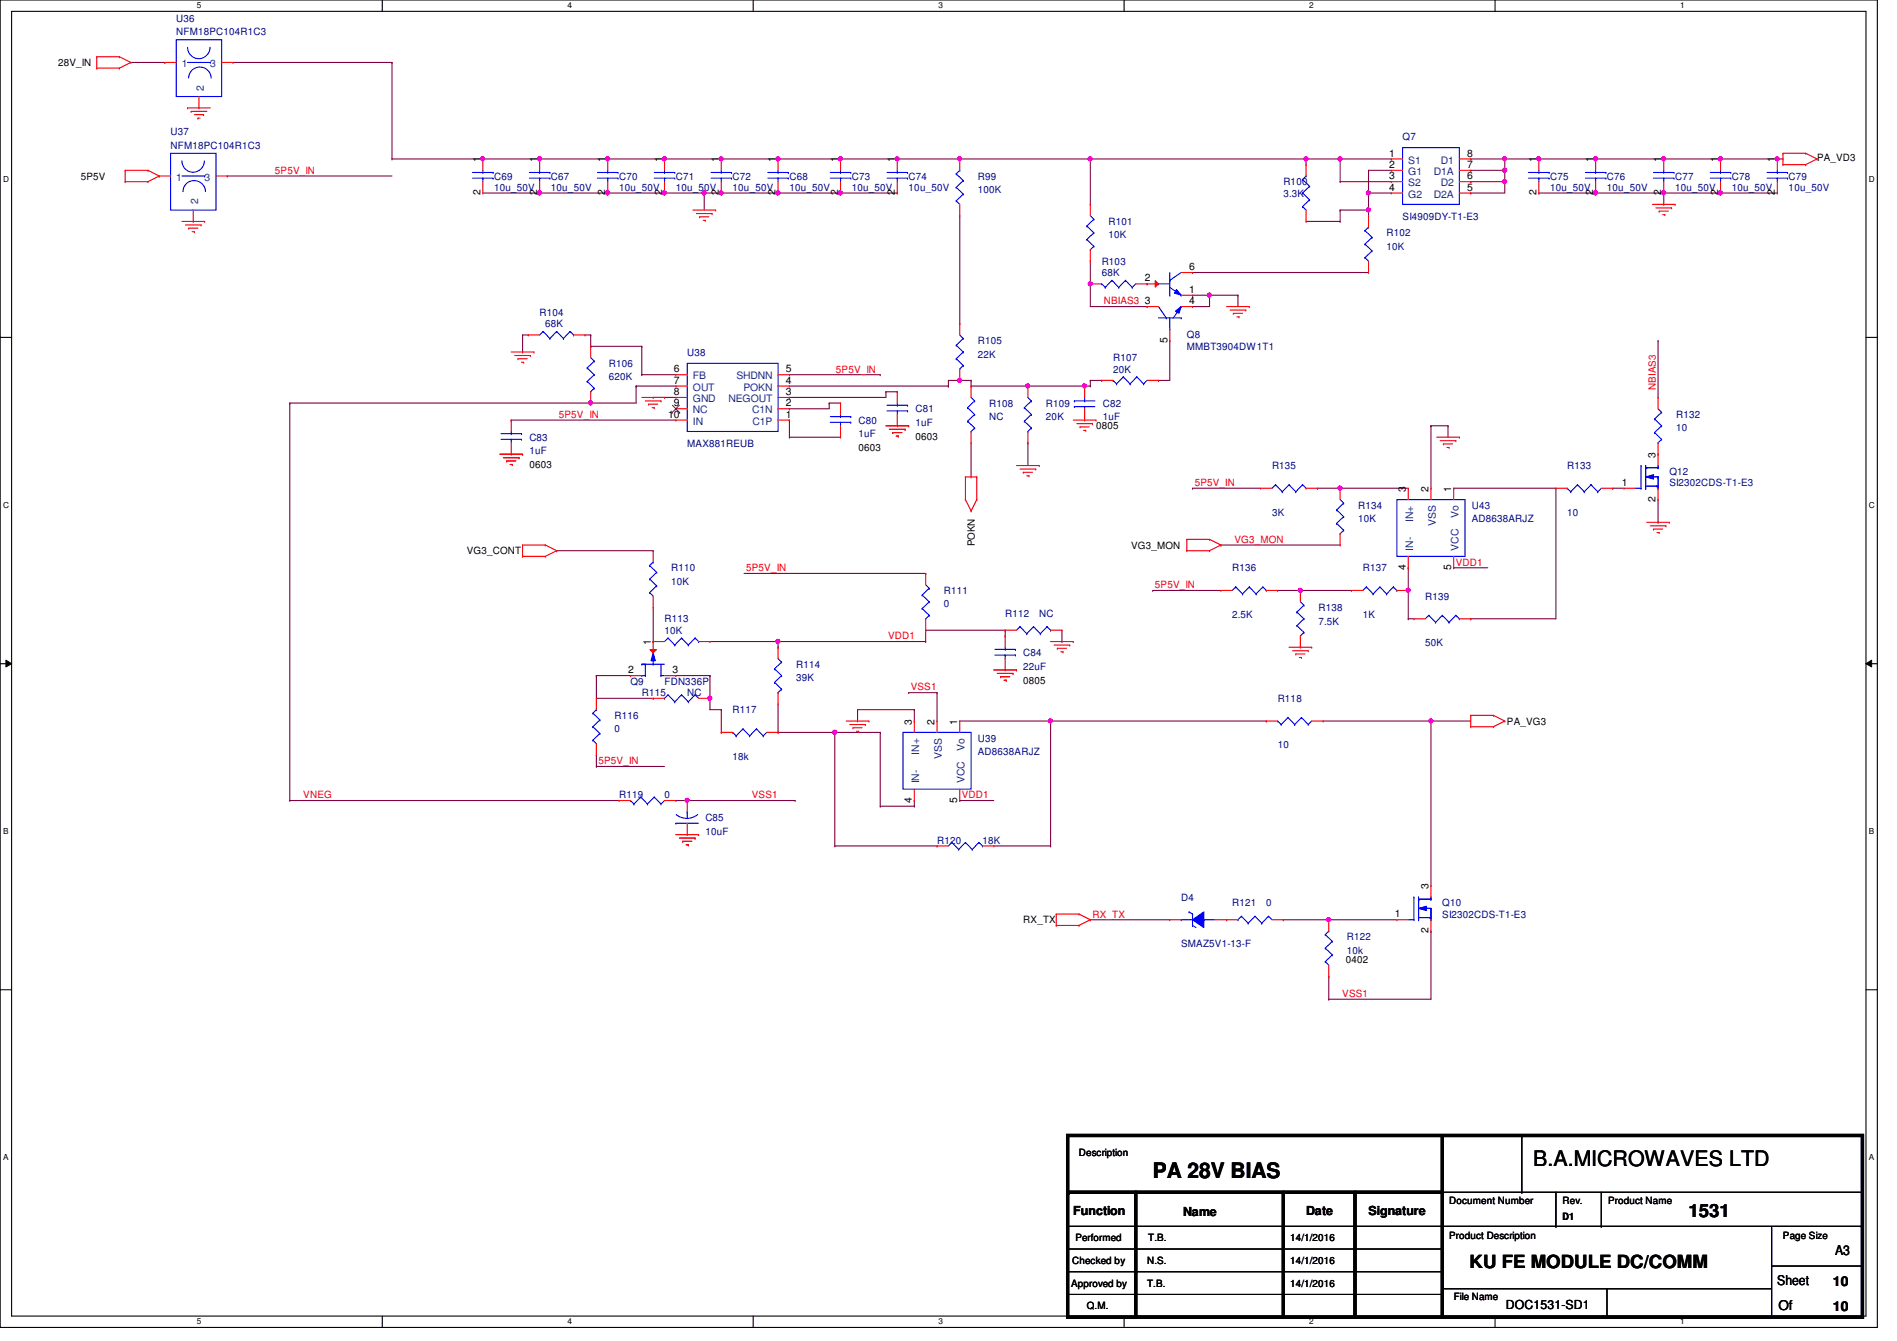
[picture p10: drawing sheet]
<svg xmlns="http://www.w3.org/2000/svg" width="297mm" height="210mm" viewBox="0 0 297 210" stroke-linecap="round" stroke-linejoin="round" font-family="sans-serif">
<defs><g id="words">
<g font-size="3.3">
<text x="180.5" y="184.5">PA 28V BIAS</text>
<text x="240.1" y="182.6">B.A.MICROWAVES LTD</text>
</g>
<g font-size="2.8">
<text x="264.4" y="190.5">1531</text>
<text x="230.1" y="198.5">KU FE MODULE DC/COMM</text>
</g>
<g font-size="2.1">
<text x="287.4" y="196.5">A3</text>
<text x="278.3" y="201.3">Sheet</text>
<text x="287" y="201.3">10</text>
<text x="278.5" y="205.2">Of</text>
<text x="287" y="205.2">10</text>
</g>
<g font-size="1.9">
<text x="168.1" y="190.3">Function</text>
<text x="185.3" y="190.5">Name</text>
<text x="204.5" y="190.3">Date</text>
<text x="214.3" y="190.3">Signature</text>
<text x="235.8" y="205">DOC1531-SD1</text>
</g>
<g font-size="1.6" fill="#000080">
<text x="27.6" y="3.4">U36</text>
<text x="27.6" y="5.5">NFM18PC104R1C3</text>
<text x="26.7" y="21.2">U37</text>
<text x="26.7" y="23.3">NFM18PC104R1C3</text>
<text x="219.6" y="21.9">Q7</text>
<text x="77.4" y="28.1">C69</text>
<text x="77.4" y="29.9">10u_50V</text>
<text x="86.3" y="28.1">C67</text>
<text x="86.3" y="29.9">10u_50V</text>
<text x="96.9" y="28.1">C70</text>
<text x="96.9" y="29.9">10u_50V</text>
<text x="105.8" y="28.1">C71</text>
<text x="105.8" y="29.9">10u_50V</text>
<text x="114.7" y="28.1">C72</text>
<text x="114.7" y="29.9">10u_50V</text>
<text x="123.6" y="28.1">C68</text>
<text x="123.6" y="29.9">10u_50V</text>
<text x="133.4" y="28.1">C73</text>
<text x="133.4" y="29.9">10u_50V</text>
<text x="142.3" y="28.1">C74</text>
<text x="142.3" y="29.9">10u_50V</text>
<text x="153.1" y="28.1">R99</text>
<text x="201" y="29">R100</text>
<text x="242.7" y="28.1">C75</text>
<text x="242.7" y="29.9">10u_50V</text>
<text x="251.6" y="28.1">C76</text>
<text x="251.6" y="29.9">10u_50V</text>
<text x="262.3" y="28.1">C77</text>
<text x="262.3" y="29.9">10u_50V</text>
<text x="271.2" y="28.1">C78</text>
<text x="271.2" y="29.9">10u_50V</text>
<text x="280.1" y="28.1">C79</text>
<text x="280.1" y="29.9">10u_50V</text>
<text x="153.1" y="30.2">100K</text>
<text x="173.6" y="35.2">R101</text>
<text x="201" y="30.8">3.3K</text>
<text x="219.6" y="34.5">SI4909DY-T1-E3</text>
<text x="172.5" y="41.4">R103</text>
<text x="173.6" y="37.3">10K</text>
<text x="217.1" y="37">R102</text>
<text x="217.1" y="39.1">10K</text>
<text x="172.5" y="43.2">68K</text>
<text x="84.5" y="49.4">R104</text>
<text x="85.4" y="51.2">68K</text>
<text x="153.1" y="53.9">R105</text>
<text x="185.8" y="53">Q8</text>
<text x="95.3" y="57.4">R106</text>
<text x="95.3" y="59.6">620K</text>
<text x="107.6" y="55.7">U38</text>
<text x="153.1" y="56">22K</text>
<text x="174.3" y="56.6">R107</text>
<text x="174.3" y="58.3">20K</text>
<text x="185.8" y="54.8">MMBT3904DW1T1</text>
<text x="143.3" y="64.6">C81</text>
<text x="154.9" y="63.7">R108</text>
<text x="154.9" y="65.8">NC</text>
<text x="163.8" y="63.7">R109</text>
<text x="163.8" y="65.8">20K</text>
<text x="172.7" y="63.7">C82</text>
<text x="172.7" y="65.8">1uF</text>
<text x="262.5" y="65.4">R132</text>
<text x="82.9" y="69">C83</text>
<text x="82.9" y="71.1">1uF</text>
<text x="107.6" y="70.1">MAX881REUB</text>
<text x="134.4" y="66.3">C80</text>
<text x="134.4" y="68.5">1uF</text>
<text x="143.3" y="66.7">1uF</text>
<text x="262.5" y="67.6">10</text>
<text x="199.2" y="73.4">R135</text>
<text x="245.4" y="73.4">R133</text>
<text x="261.4" y="74.3">Q12</text>
<text x="261.4" y="76.1">SI2302CDS-T1-E3</text>
<text x="199.2" y="80.7">3K</text>
<text x="212.7" y="79.7">R134</text>
<text x="212.7" y="81.8">10K</text>
<text x="230.5" y="79.7">U43</text>
<text x="230.5" y="81.8">AD8638ARJZ</text>
<text x="245.4" y="80.7">10</text>
<text x="105.1" y="89.5">R110</text>
<text x="193" y="89.5">R136</text>
<text x="213.4" y="89.5">R137</text>
<text x="105.1" y="91.6">10K</text>
<text x="147.8" y="93">R111</text>
<text x="147.8" y="95.1">0</text>
<text x="206.5" y="95.7">R138</text>
<text x="223.2" y="93.9">R139</text>
<text x="104.1" y="97.5">R113</text>
<text x="104.1" y="99.2">10K</text>
<text x="157.4" y="96.6">R112</text>
<text x="162.7" y="96.6">NC</text>
<text x="193" y="96.7">2.5K</text>
<text x="206.5" y="97.8">7.5K</text>
<text x="213.4" y="96.7">1K</text>
<text x="223.2" y="101.2">50K</text>
<text x="98.7" y="107.2">Q9</text>
<text x="104.1" y="107.2">FDN336P</text>
<text x="124.7" y="104.6">R114</text>
<text x="124.7" y="106.7">39K</text>
<text x="160.2" y="102.8">C84</text>
<text x="160.2" y="104.9">22uF</text>
<text x="96.2" y="112.6">R116</text>
<text x="100.5" y="109">R115</text>
<text x="107.6" y="109">NC</text>
<text x="114.7" y="111.7">R117</text>
<text x="200.1" y="109.9">R118</text>
<text x="96.2" y="114.7">0</text>
<text x="114.7" y="119">18k</text>
<text x="153.1" y="116.1">U39</text>
<text x="153.1" y="118.2">AD8638ARJZ</text>
<text x="200.1" y="117.2">10</text>
<text x="96.9" y="125">R119</text>
<text x="104.1" y="125">0</text>
<text x="110.4" y="128.6">C85</text>
<text x="110.4" y="130.7">10uF</text>
<text x="146.7" y="132.1">R120</text>
<text x="153.8" y="132.1">18K</text>
<text x="185" y="141">D4</text>
<text x="193" y="141.9">R121</text>
<text x="198.3" y="141.9">0</text>
<text x="225.8" y="141.9">Q10</text>
<text x="225.8" y="143.7">SI2302CDS-T1-E3</text>
<text x="185" y="148.3">SMAZ5V1-13-F</text>
<text x="210.9" y="147.2">R122</text>
<text x="210.9" y="149.4">10k</text>
</g>
<g font-size="1.6">
<text x="9.1" y="10.3">28V_IN</text>
<text x="12.7" y="28.1">5P5V</text>
<text x="75.2" y="25.4" transform="rotate(-90 75.2 25.4)">1</text>
<text x="84.1" y="25.4" transform="rotate(-90 84.1 25.4)">1</text>
<text x="94.8" y="25.4" transform="rotate(-90 94.8 25.4)">1</text>
<text x="103.7" y="25.4" transform="rotate(-90 103.7 25.4)">1</text>
<text x="112.6" y="25.4" transform="rotate(-90 112.6 25.4)">1</text>
<text x="121.5" y="25.4" transform="rotate(-90 121.5 25.4)">1</text>
<text x="131.2" y="25.4" transform="rotate(-90 131.2 25.4)">1</text>
<text x="140.1" y="25.4" transform="rotate(-90 140.1 25.4)">1</text>
<text x="217.5" y="24.5">1</text>
<text x="217.5" y="26.3">2</text>
<text x="217.5" y="28.1">3</text>
<text x="217.5" y="29.8">4</text>
<text x="229.7" y="29.8">5</text>
<text x="229.7" y="28.1">6</text>
<text x="229.7" y="26.3">7</text>
<text x="229.7" y="24.5">8</text>
<text x="240.6" y="25.4" transform="rotate(-90 240.6 25.4)">1</text>
<text x="249.5" y="25.4" transform="rotate(-90 249.5 25.4)">1</text>
<text x="260.1" y="25.4" transform="rotate(-90 260.1 25.4)">1</text>
<text x="269" y="25.4" transform="rotate(-90 269 25.4)">1</text>
<text x="277.9" y="25.4" transform="rotate(-90 277.9 25.4)">1</text>
<text x="284.5" y="25.3">PA_VD3</text>
<text x="75.2" y="30.6" transform="rotate(-90 75.2 30.6)">2</text>
<text x="84.1" y="30.6" transform="rotate(-90 84.1 30.6)">2</text>
<text x="94.8" y="30.6" transform="rotate(-90 94.8 30.6)">2</text>
<text x="103.7" y="30.6" transform="rotate(-90 103.7 30.6)">2</text>
<text x="112.6" y="30.6" transform="rotate(-90 112.6 30.6)">2</text>
<text x="121.5" y="30.6" transform="rotate(-90 121.5 30.6)">2</text>
<text x="131.2" y="30.6" transform="rotate(-90 131.2 30.6)">2</text>
<text x="140.1" y="30.6" transform="rotate(-90 140.1 30.6)">2</text>
<text x="240.6" y="30.6" transform="rotate(-90 240.6 30.6)">2</text>
<text x="249.5" y="30.6" transform="rotate(-90 249.5 30.6)">2</text>
<text x="260.1" y="30.6" transform="rotate(-90 260.1 30.6)">2</text>
<text x="269" y="30.6" transform="rotate(-90 269 30.6)">2</text>
<text x="277.9" y="30.6" transform="rotate(-90 277.9 30.6)">2</text>
<text x="179.3" y="47.6">3</text>
<text x="179.3" y="44.1">2</text>
<text x="186.2" y="45.8">1</text>
<text x="186.2" y="47.6">4</text>
<text x="186.2" y="42.3">6</text>
<text x="182.8" y="53.7" transform="rotate(-90 182.8 53.7)">5</text>
<text x="105.5" y="58.3">6</text>
<text x="123.1" y="58.3">5</text>
<text x="104.6" y="65.4">10</text>
<text x="105.5" y="60.1">7</text>
<text x="105.5" y="61.8">8</text>
<text x="105.5" y="63.6">9</text>
<text x="123.1" y="65.4">1</text>
<text x="123.1" y="63.6">2</text>
<text x="123.1" y="61.8">3</text>
<text x="123.1" y="60.1">4</text>
<text x="134.4" y="70.6">0603</text>
<text x="143.3" y="68.8">0603</text>
<text x="171.6" y="67.2">0805</text>
<text x="259.2" y="71.7" transform="rotate(-90 259.2 71.7)">3</text>
<text x="82.9" y="73.3">0603</text>
<text x="220.1" y="77" transform="rotate(-90 220.1 77)">3</text>
<text x="223.7" y="77" transform="rotate(-90 223.7 77)">2</text>
<text x="227.2" y="77" transform="rotate(-90 227.2 77)">1</text>
<text x="254" y="76.1">1</text>
<text x="259.2" y="78.6" transform="rotate(-90 259.2 78.6)">2</text>
<text x="73.1" y="86.8">VG3_CONT</text>
<text x="152.7" y="85.5" transform="rotate(-90 152.7 85.5)">POKN</text>
<text x="177.1" y="85.9">VG3_MON</text>
<text x="220.1" y="89.2" transform="rotate(-90 220.1 89.2)">4</text>
<text x="227.2" y="89.2" transform="rotate(-90 227.2 89.2)">5</text>
<text x="101.9" y="101" transform="rotate(-90 101.9 101)">1</text>
<text x="98.4" y="105.4">2</text>
<text x="105.3" y="105.4">3</text>
<text x="160.2" y="107.1">0805</text>
<text x="142.8" y="113.5" transform="rotate(-90 142.8 113.5)">3</text>
<text x="146.3" y="113.5" transform="rotate(-90 146.3 113.5)">2</text>
<text x="149.9" y="113.5" transform="rotate(-90 149.9 113.5)">1</text>
<text x="236" y="113.5">PA_VG3</text>
<text x="142.8" y="125.7" transform="rotate(-90 142.8 125.7)">4</text>
<text x="149.9" y="125.7" transform="rotate(-90 149.9 125.7)">5</text>
<text x="218.4" y="143.6">1</text>
<text x="223.7" y="139.2" transform="rotate(-90 223.7 139.2)">3</text>
<text x="160.2" y="144.6">RX_TX</text>
<text x="223.7" y="146.1" transform="rotate(-90 223.7 146.1)">2</text>
<text x="210.7" y="150.8">0402</text>
<text x="168.9" y="181">Description</text>
<text x="226.9" y="188.5">Document Number</text>
<text x="244.7" y="191">D1</text>
<text x="244.7" y="188.5">Rev.</text>
<text x="251.8" y="188.5">Product Name</text>
<text x="167.9" y="197.9">Checked by</text>
<text x="168.4" y="194.4">Performed</text>
<text x="179.6" y="197.9">N.S.</text>
<text x="179.8" y="194.4">T.B.</text>
<text x="202" y="197.9">14/1/2016</text>
<text x="202" y="194.4">14/1/2016</text>
<text x="226.9" y="194">Product Description</text>
<text x="279.2" y="194">Page Size</text>
<text x="167.7" y="201.5">Approved by</text>
<text x="179.6" y="201.5">T.B.</text>
<text x="202" y="201.5">14/1/2016</text>
<text x="227.6" y="203.6">File Name</text>
<text x="170.2" y="205">Q.M.</text>
</g>
<g font-size="1.6" fill="#004080">
<text x="28.5" y="10.5">1</text>
<text x="32.9" y="10.5">3</text>
<text x="31.9" y="14.2" transform="rotate(-90 31.9 14.2)">2</text>
<text x="27.6" y="28.3">1</text>
<text x="32" y="28.3">3</text>
<text x="220.5" y="25.6">S1</text>
<text x="220.5" y="27.4">G1</text>
<text x="220.5" y="29.2">S2</text>
<text x="224.5" y="27.4">D1A</text>
<text x="225.6" y="29.2">D2</text>
<text x="225.6" y="25.6">D1</text>
<text x="31" y="32" transform="rotate(-90 31 32)">2</text>
<text x="220.5" y="30.9">G2</text>
<text x="224.5" y="30.9">D2A</text>
<text x="108.5" y="59.4">FB</text>
<text x="115.3" y="59.4">SHDNN</text>
<text x="108.5" y="61.2">OUT</text>
<text x="108.5" y="62.9">GND</text>
<text x="108.5" y="64.7">NC</text>
<text x="114.1" y="62.9">NEGOUT</text>
<text x="116.4" y="61.2">POKN</text>
<text x="117.8" y="64.7">C1N</text>
<text x="108.5" y="66.5">IN</text>
<text x="117.9" y="66.5">C1P</text>
<text x="221.3" y="81.7" transform="rotate(-90 221.3 81.7)">IN+</text>
<text x="224.8" y="82.4" transform="rotate(-90 224.8 82.4)">VSS</text>
<text x="228.4" y="81.1" transform="rotate(-90 228.4 81.1)">Vo</text>
<text x="221.3" y="86.2" transform="rotate(-90 221.3 86.2)">IN-</text>
<text x="228.4" y="86.2" transform="rotate(-90 228.4 86.2)">VCC</text>
<text x="143.9" y="118.2" transform="rotate(-90 143.9 118.2)">IN+</text>
<text x="147.5" y="118.9" transform="rotate(-90 147.5 118.9)">VSS</text>
<text x="151" y="117.6" transform="rotate(-90 151 117.6)">Vo</text>
<text x="143.9" y="122.7" transform="rotate(-90 143.9 122.7)">IN-</text>
<text x="151" y="122.7" transform="rotate(-90 151 122.7)">VCC</text>
</g>
<g font-size="1.6" fill="#f00">
<text x="43" y="27.2">5P5V_IN</text>
<text x="172.8" y="47.7">NBIAS3</text>
<text x="130.9" y="58.3">5P5V_IN</text>
<text x="87.5" y="65.4">5P5V_IN</text>
<text x="259.3" y="61" transform="rotate(-90 259.3 61)">NBIAS3</text>
<text x="187.1" y="76.1">5P5V_IN</text>
<text x="116.8" y="89.5">5P5V_IN</text>
<text x="193.3" y="85">VG3_MON</text>
<text x="228" y="88.6">VDD1</text>
<text x="180.8" y="92.1">5P5V_IN</text>
<text x="139.1" y="100.1">VDD1</text>
<text x="142.6" y="108.1">VSS1</text>
<text x="93.7" y="119.7">5P5V_IN</text>
<text x="47.5" y="125">VNEG</text>
<text x="117.7" y="125">VSS1</text>
<text x="150.6" y="125">VDD1</text>
<text x="171.1" y="143.7">RX_TX</text>
<text x="210.2" y="156.1">VSS1</text>
</g>
<g font-size="1.3">
<text x="30.8" y="1.3">5</text>
<text x="88.9" y="1.3">4</text>
<text x="146.9" y="1.3">3</text>
<text x="205" y="1.3">2</text>
<text x="263.1" y="1.3">1</text>
<text x=".5" y="28.4">D</text>
<text x="292.6" y="28.4">D</text>
<text x=".5" y="79.5">C</text>
<text x="292.6" y="79.5">C</text>
<text x=".5" y="130.6">B</text>
<text x="292.6" y="130.6">B</text>
<text x=".5" y="181.7">A</text>
<text x="292.6" y="181.7">A</text>
<text x="30.8" y="207.4">5</text>
<text x="88.9" y="207.4">4</text>
<text x="146.9" y="207.4">3</text>
<text x="205" y="207.4">2</text>
<text x="263.1" y="207.4">1</text>
</g>
</g></defs>
<path d="M0 0h294v207.9h-294zM1.8 1.8h290.4v204.3h-290.4z" fill="none" stroke="#000" stroke-width=".17"/>
<g fill="#fff">
<path d="M30.8 .2h.7v1.4h-.7z"/>
<path d="M30.8 206.2h.7v1.4h-.7z"/>
</g>
<path d="M59.9 0v1.8M59.9 206.1v1.8" fill="none" stroke="#000" stroke-width=".17"/>
<g fill="#fff">
<path d="M88.9 .2h.6v1.4h-.6z"/>
<path d="M88.9 206.2h.6v1.4h-.6z"/>
</g>
<path d="M117.9 0v1.8M117.9 206.1v1.8" fill="none" stroke="#000" stroke-width=".17"/>
<g fill="#fff">
<path d="M146.9 .2h.7v1.4h-.7z"/>
<path d="M146.9 206.2h.7v1.4h-.7z"/>
</g>
<path d="M176 0v1.8M176 206.1v1.8" fill="none" stroke="#000" stroke-width=".17"/>
<g fill="#fff">
<path d="M205 .2h.7v1.4h-.7z"/>
<path d="M205 206.2h.7v1.4h-.7z"/>
</g>
<path d="M234.1 0v1.8M234.1 206.1v1.8" fill="none" stroke="#000" stroke-width=".17"/>
<g fill="#fff">
<path d="M263.1 .2h.7v1.4h-.7z"/>
<path d="M263.1 206.2h.7v1.4h-.7z"/>
<path d="M.5 27.3h.9v1.4h-.9z"/>
<path d="M292.6 27.3h.9v1.4h-.9z"/>
<path d="M.5 78.4h.9v1.4h-.9z"/>
<path d="M292.6 78.4h.9v1.4h-.9z"/>
</g>
<path d="M0 52.8h1.8M292.2 52.8h1.8" fill="none" stroke="#000" stroke-width=".17"/>
<g fill="#fff">
<path d="M.5 129.5h.8v1.4h-.8z"/>
<path d="M292.6 129.5h.9v1.4h-.9z"/>
</g>
<path d="M0 103.9h1.8M292.2 103.9h1.8" fill="none" stroke="#000" stroke-width=".17"/>
<path d="M.9 103.4l.9 .5-.9 .5zM292.2 103.9l.9-.5v1z" fill="#000"/>
<path d="M.9 103.4l.9 .5-.9 .5zM292.2 103.9l.9-.5v1z" fill="none" stroke="#000" stroke-width=".16"/>
<g fill="#fff">
<path d="M.5 180.5h.8v1.4h-.8z"/>
<path d="M292.6 180.5h.9v1.4h-.9z"/>
</g>
<path d="M0 155h1.8M292.2 155h1.8" fill="none" stroke="#000" stroke-width=".17"/>
<path d="M20.5 9.8h5.3M25.8 9.8h.1M36.5 9.8h24.9M61.4 9.8h.1M150.3 24.9h20.4M150.3 33.8v16.9M170.7 24.9h.1M150.3 50.7h.1M160.9 60.5h8.9M169.8 60.5h.1" fill="none" stroke="#800040" stroke-width=".17"/>
<circle cx="160.9" cy="60.4" r=".32" fill="#f0f"/>
<circle cx="160.9" cy="60.4" r=".32" fill="none" stroke="#f0f" stroke-width=".17"/>
<circle cx="169.8" cy="60.4" r=".32" fill="#f0f"/>
<circle cx="169.8" cy="60.4" r=".32" fill="none" stroke="#f0f" stroke-width=".17"/>
<path d="M235.6 24.9h.1M235.6 24.9h5.4M152.1 59.6v.9M170.7 59.6h.1M170.7 59.6v.9M170.7 59.6h1.8M172.5 59.6h.1M152.1 60.5h.1M152.1 60.5h8.8M160.9 60.5h.1M160.9 69.3h.1M160.9 69.3v3.6" fill="none" stroke="#800040" stroke-width=".17"/>
<circle cx="240.9" cy="24.9" r=".32" fill="#f0f"/>
<circle cx="240.9" cy="24.9" r=".32" fill="none" stroke="#f0f" stroke-width=".17"/>
<circle cx="235.6" cy="24.9" r=".32" fill="#f0f"/>
<circle cx="235.6" cy="24.9" r=".32" fill="none" stroke="#f0f" stroke-width=".17"/>
<path d="M214.3 30.2h.1M214.3 26.7v3.5" fill="none" stroke="#800040" stroke-width=".17"/>
<circle cx="214.3" cy="30.2" r=".32" fill="#f0f"/>
<circle cx="214.3" cy="30.2" r=".32" fill="none" stroke="#f0f" stroke-width=".17"/>
<path d="M170.7 24.9h.1M170.7 24.9v7.1M81.8 52.5h.1M81.8 55.1h.1M81.8 52.5h.9M81.8 52.5v2.6M91.6 52.5h.9M92.5 52.5h.1M92.5 54.2h.1M92.5 52.5v1.7M170.7 44.4h.1M170.7 40.9v3.5" fill="none" stroke="#800040" stroke-width=".17"/>
<circle cx="170.7" cy="24.9" r=".32" fill="#f0f"/>
<circle cx="170.7" cy="24.9" r=".32" fill="none" stroke="#f0f" stroke-width=".17"/>
<path d="M170.7 24.9h33.8M204.5 24.9h.1" fill="none" stroke="#800040" stroke-width=".17"/>
<circle cx="204.5" cy="24.9" r=".32" fill="#f0f"/>
<circle cx="204.5" cy="24.9" r=".32" fill="none" stroke="#f0f" stroke-width=".17"/>
<path d="M204.5 24.9h.1M204.5 24.9v.9M204.5 24.9h5.3M204.5 34.7h5.3M209.8 24.9h.1M209.8 34.7h.1M209.8 32.9h.1M209.8 32.9v1.8M209.8 32.9h4.5M214.3 32.9h.1" fill="none" stroke="#800040" stroke-width=".17"/>
<circle cx="214.3" cy="32.9" r=".32" fill="#f0f"/>
<circle cx="214.3" cy="32.9" r=".32" fill="none" stroke="#f0f" stroke-width=".17"/>
<path d="M214.3 33.8h.1M214.3 32.9v.9M186.7 42.7h.1M186.7 46.2h.1M186.7 42.7h27.6M186.7 46.2h2.7" fill="none" stroke="#800040" stroke-width=".17"/>
<circle cx="189.4" cy="46.2" r=".32" fill="#f0f"/>
<circle cx="189.4" cy="46.2" r=".32" fill="none" stroke="#f0f" stroke-width=".17"/>
<path d="M170.7 44.4h.1M170.7 44.4v3.6M193.8 46.2h.1M193.8 46.2v1.8" fill="none" stroke="#800040" stroke-width=".17"/>
<circle cx="170.7" cy="44.4" r=".32" fill="#f0f"/>
<circle cx="170.7" cy="44.4" r=".32" fill="none" stroke="#f0f" stroke-width=".17"/>
<g fill="none" stroke="#800040" stroke-width=".17">
<path d="M209.8 28.4h.1M209.8 24.9h.1M209.8 28.4h8M209.8 24.9v3.5M92.5 54.2h.1M92.5 54.2h8M100.5 58.7h.1M100.5 54.2h.1M100.5 58.7h5.3M100.5 54.2v4.5M123.6 58.7h14.2M137.8 58.7h.1"/>
<path d="M150.3 59.6h1.8M152.1 59.6h.1M170.7 48h8.9M179.6 48h.1M181.4 59.6h.1M183.2 53.3h.1M183.2 53.3v6.3h-1.8M186.7 48h.1M189.4 46.2h.1M189.4 46.2v1.8h-2.7M189.4 46.2h4.4M80 65.8h.1"/>
<path d="M80 65.8h25.8M92.5 63.1h.1M99.6 60.5h.1M99.6 60.5h6.2M99.6 60.5v2.6h-7.1M102.3 62.2h.1M102.3 62.2h3.5M123.6 64h.1M123.6 65.8h.1M123.6 68.5h.1M123.6 62.2h.1M123.6 64h6.2"/>
<path d="M123.6 65.8v2.7M123.6 68.5h8M123.6 62.2h15.1M123.6 60.5h24.9M148.5 60.5h.1"/>
</g>
<circle cx="209.8" cy="24.9" r=".32" fill="#f0f"/>
<circle cx="209.8" cy="24.9" r=".32" fill="none" stroke="#f0f" stroke-width=".17"/>
<g fill="none" stroke="#800040" stroke-width=".17">
<path d="M209.8 24.9h8M214.3 26.7h.1M214.3 30.2h.1M214.3 32.9h.1M214.3 26.7h3.5M214.3 30.2h3.5M214.3 30.2v2.7M217.8 24.9h.1M230.3 24.9h.1M230.3 30.2h.1M230.3 26.7h.1M230.3 28.4h.1"/>
<path d="M230.3 24.9h5.3M230.3 28.4h5.3M235.6 24.9h.1M235.6 28.4h.1M235.6 24.9v1.8h-5.3M235.6 28.4v1.8h-5.3M150.3 59.6h.1M150.3 59.6h-1.8v.9M129.8 63.1h.1M129.8 63.1v.9M129.8 63.1h1.8M131.6 63.1h.1"/>
<path d="M138.7 61.3h.1M138.7 61.3v.9M138.7 61.3h1.8M140.5 61.3h.1M148.5 60.5h.1"/>
</g>
<circle cx="150.3" cy="59.5" r=".32" fill="#f0f"/>
<circle cx="150.3" cy="59.5" r=".32" fill="none" stroke="#f0f" stroke-width=".17"/>
<path d="M61.4 9.8v15.1M61.4 24.9h.1M61.4 24.9h14.2M75.6 24.9h.1M169.8 60.5h.9M170.7 60.5h.1" fill="none" stroke="#800040" stroke-width=".17"/>
<circle cx="75.6" cy="24.9" r=".32" fill="#f0f"/>
<circle cx="75.6" cy="24.9" r=".32" fill="none" stroke="#f0f" stroke-width=".17"/>
<path d="M235.6 26.7h.1M235.6 26.7v1.7" fill="none" stroke="#800040" stroke-width=".17"/>
<circle cx="235.6" cy="28.4" r=".32" fill="#f0f"/>
<circle cx="235.6" cy="28.4" r=".32" fill="none" stroke="#f0f" stroke-width=".17"/>
<circle cx="235.6" cy="26.6" r=".32" fill="#f0f"/>
<circle cx="235.6" cy="26.6" r=".32" fill="none" stroke="#f0f" stroke-width=".17"/>
<g fill="none" stroke="#800040" stroke-width=".17">
<path d="M152.1 74.7h.1M152.1 69.3v5.4M157.4 99.6h.1M157.4 98.7v.9M166.3 98.7v1.8M137.8 114.7v11.5M142.3 108.5h.1M142.3 108.5h4.4M143.2 112.9h.1M143.2 111.1v1.8M146.7 108.5h.1M146.7 108.5v4.4"/>
<path d="M166.3 100.5h.1M207.2 112.9h16.9M224.1 112.9h.1M137.8 126.2h.1M137.8 126.2h5.4M143.2 126.2h.1M143.2 125.3h.1M143.2 125.3v.9M150.3 125.3h.1M150.3 125.3h5.3"/>
</g>
<circle cx="224" cy="112.9" r=".32" fill="#f0f"/>
<circle cx="224" cy="112.9" r=".32" fill="none" stroke="#f0f" stroke-width=".17"/>
<g fill="none" stroke="#800040" stroke-width=".17">
<path d="M144.9 98.7h.1M144.9 98.7v1.8M144.9 98.7h12.5M157.4 98.7h.1M121.8 101.3h.1M121.8 114.7h.1M121.8 110.2v4.5M121.8 114.7h8.9M130.7 114.7h.1M134.3 112.9h.1M143.2 111.1h.1M143.2 111.1h-8.9v1.8"/>
<path d="M144.9 100.5h.1M144.9 100.5h-23.1v.8M150.3 112.9h48M164.5 112.9h.1M198.3 112.9h.1"/>
</g>
<circle cx="164.5" cy="112.9" r=".32" fill="#f0f"/>
<circle cx="164.5" cy="112.9" r=".32" fill="none" stroke="#f0f" stroke-width=".17"/>
<path d="M107.6 125.3h16.9M124.5 125.3h.1" fill="none" stroke="#800040" stroke-width=".17"/>
<circle cx="107.6" cy="125.3" r=".32" fill="#f0f"/>
<circle cx="107.6" cy="125.3" r=".32" fill="none" stroke="#f0f" stroke-width=".17"/>
<path d="M130.7 114.7v17.8M130.7 132.5h.1" fill="none" stroke="#800040" stroke-width=".17"/>
<circle cx="130.7" cy="114.7" r=".32" fill="#f0f"/>
<circle cx="130.7" cy="114.7" r=".32" fill="none" stroke="#f0f" stroke-width=".17"/>
<path d="M45.4 63.1h.1M45.4 63.1v62.2M102.3 95.1v5.4M116.5 89.8h28.4M144.9 89.8h.1M102.3 100.5h.1M111.2 100.5h10.6M121.8 100.5h.1M105.8 125.3h1.8M107.6 125.3h.1" fill="none" stroke="#800040" stroke-width=".17"/>
<circle cx="121.8" cy="100.4" r=".32" fill="#f0f"/>
<circle cx="121.8" cy="100.4" r=".32" fill="none" stroke="#f0f" stroke-width=".17"/>
<g fill="none" stroke="#800040" stroke-width=".17">
<path d="M87.2 86.2h.1M87.2 86.2h15.1M93.4 118.2h.1M93.4 105.8h.1M93.4 105.8v3.5M93.4 118.2v1.8M93.4 105.8h5.3M105.8 105.8h5.4M111.2 105.8h.1M111.2 109.3h.1M111.2 105.8v5.3M164.5 112.9h.1"/>
<path d="M164.5 112.9v19.6M45.4 125.3h.1M45.4 125.3h51.5M93.4 120h.1M93.4 120h10.7M130.7 132.5h16M146.7 132.5h.1M155.6 132.5h8.9M164.5 132.5h.1"/>
</g>
<circle cx="111.1" cy="109.3" r=".32" fill="#f0f"/>
<circle cx="111.1" cy="109.3" r=".32" fill="none" stroke="#f0f" stroke-width=".17"/>
<path d="M45.4 63.1h.1M45.4 63.1h47.1M93.4 109.3h8.9M102.3 109.3h.1M111.2 111.1h1.7M112.9 111.1h.1M112.9 114.7h.1M112.9 111.1v3.6M130.7 114.7h7.1M137.8 114.7h.1" fill="none" stroke="#800040" stroke-width=".17"/>
<circle cx="92.5" cy="63.1" r=".32" fill="#f0f"/>
<circle cx="92.5" cy="63.1" r=".32" fill="none" stroke="#f0f" stroke-width=".17"/>
<path d="M35.6 27.6h.1M35.6 27.6h25.8M75.6 24.9h19.6M84.5 24.9h.1M95.2 24.9h.1" fill="none" stroke="#800040" stroke-width=".17"/>
<circle cx="84.5" cy="24.9" r=".32" fill="#f0f"/>
<circle cx="84.5" cy="24.9" r=".32" fill="none" stroke="#f0f" stroke-width=".17"/>
<circle cx="95.1" cy="24.9" r=".32" fill="#f0f"/>
<circle cx="95.1" cy="24.9" r=".32" fill="none" stroke="#f0f" stroke-width=".17"/>
<path d="M95.2 24.9h17.7M104.1 24.9h.1M112.9 24.9h.1" fill="none" stroke="#800040" stroke-width=".17"/>
<circle cx="104" cy="24.9" r=".32" fill="#f0f"/>
<circle cx="104" cy="24.9" r=".32" fill="none" stroke="#f0f" stroke-width=".17"/>
<circle cx="112.9" cy="24.9" r=".32" fill="#f0f"/>
<circle cx="112.9" cy="24.9" r=".32" fill="none" stroke="#f0f" stroke-width=".17"/>
<path d="M112.9 24.9h18.7M121.8 24.9h.1M131.6 24.9h.1" fill="none" stroke="#800040" stroke-width=".17"/>
<circle cx="121.8" cy="24.9" r=".32" fill="#f0f"/>
<circle cx="121.8" cy="24.9" r=".32" fill="none" stroke="#f0f" stroke-width=".17"/>
<circle cx="131.6" cy="24.9" r=".32" fill="#f0f"/>
<circle cx="131.6" cy="24.9" r=".32" fill="none" stroke="#f0f" stroke-width=".17"/>
<path d="M131.6 24.9h18.7M140.5 24.9h.1M150.3 24.9h.1" fill="none" stroke="#800040" stroke-width=".17"/>
<circle cx="140.5" cy="24.9" r=".32" fill="#f0f"/>
<circle cx="140.5" cy="24.9" r=".32" fill="none" stroke="#f0f" stroke-width=".17"/>
<circle cx="150.3" cy="24.9" r=".32" fill="#f0f"/>
<circle cx="150.3" cy="24.9" r=".32" fill="none" stroke="#f0f" stroke-width=".17"/>
<path d="M75.6 30.2h19.6M84.5 30.2h.1M95.2 30.2h.1" fill="none" stroke="#800040" stroke-width=".17"/>
<circle cx="84.5" cy="30.2" r=".32" fill="#f0f"/>
<circle cx="84.5" cy="30.2" r=".32" fill="none" stroke="#f0f" stroke-width=".17"/>
<circle cx="95.1" cy="30.2" r=".32" fill="#f0f"/>
<circle cx="95.1" cy="30.2" r=".32" fill="none" stroke="#f0f" stroke-width=".17"/>
<path d="M95.2 30.2h15.1M104.1 30.2h.1M110.3 30.2h.1" fill="none" stroke="#800040" stroke-width=".17"/>
<circle cx="104" cy="30.2" r=".32" fill="#f0f"/>
<circle cx="104" cy="30.2" r=".32" fill="none" stroke="#f0f" stroke-width=".17"/>
<path d="M112.9 30.2h18.7M121.8 30.2h.1M131.6 30.2h.1" fill="none" stroke="#800040" stroke-width=".17"/>
<circle cx="121.8" cy="30.2" r=".32" fill="#f0f"/>
<circle cx="121.8" cy="30.2" r=".32" fill="none" stroke="#f0f" stroke-width=".17"/>
<circle cx="131.6" cy="30.2" r=".32" fill="#f0f"/>
<circle cx="131.6" cy="30.2" r=".32" fill="none" stroke="#f0f" stroke-width=".17"/>
<path d="M110.3 30.2h.1M110.3 30.2h2.6M110.3 30.2v2.7M112.9 30.2h.1M131.6 30.2h8.9M140.5 30.2h.1" fill="none" stroke="#800040" stroke-width=".17"/>
<circle cx="110.3" cy="30.2" r=".32" fill="#f0f"/>
<circle cx="110.3" cy="30.2" r=".32" fill="none" stroke="#f0f" stroke-width=".17"/>
<circle cx="112.9" cy="30.2" r=".32" fill="#f0f"/>
<circle cx="112.9" cy="30.2" r=".32" fill="none" stroke="#f0f" stroke-width=".17"/>
<path d="M241 30.2h.1M241 30.2h19.5M249.8 30.2h.1" fill="none" stroke="#800040" stroke-width=".17"/>
<circle cx="260.5" cy="30.2" r=".32" fill="#f0f"/>
<circle cx="260.5" cy="30.2" r=".32" fill="none" stroke="#f0f" stroke-width=".17"/>
<circle cx="249.8" cy="30.2" r=".32" fill="#f0f"/>
<circle cx="249.8" cy="30.2" r=".32" fill="none" stroke="#f0f" stroke-width=".17"/>
<path d="M260.5 30.2h.1M260.5 30.2h17.8M269.4 30.2h.1" fill="none" stroke="#800040" stroke-width=".17"/>
<circle cx="269.4" cy="30.2" r=".32" fill="#f0f"/>
<circle cx="269.4" cy="30.2" r=".32" fill="none" stroke="#f0f" stroke-width=".17"/>
<path d="M241 24.9h19.5M249.8 24.9h.1M260.5 24.9h.1" fill="none" stroke="#800040" stroke-width=".17"/>
<circle cx="249.8" cy="24.9" r=".32" fill="#f0f"/>
<circle cx="249.8" cy="24.9" r=".32" fill="none" stroke="#f0f" stroke-width=".17"/>
<circle cx="260.5" cy="24.9" r=".32" fill="#f0f"/>
<circle cx="260.5" cy="24.9" r=".32" fill="none" stroke="#f0f" stroke-width=".17"/>
<path d="M260.5 24.9h17.8M269.4 24.9h.1M278.3 24.9h.1" fill="none" stroke="#800040" stroke-width=".17"/>
<circle cx="269.4" cy="24.9" r=".32" fill="#f0f"/>
<circle cx="269.4" cy="24.9" r=".32" fill="none" stroke="#f0f" stroke-width=".17"/>
<circle cx="278.3" cy="24.9" r=".32" fill="#f0f"/>
<circle cx="278.3" cy="24.9" r=".32" fill="none" stroke="#f0f" stroke-width=".17"/>
<path d="M260.5 32h.1M260.5 30.2v1.8M278.3 24.9h.9M279.2 24.9h.1M201 144h.1M201 144h7.1" fill="none" stroke="#800040" stroke-width=".17"/>
<circle cx="208" cy="144" r=".32" fill="#f0f"/>
<circle cx="208" cy="144" r=".32" fill="none" stroke="#f0f" stroke-width=".17"/>
<g fill="none" stroke="#800040" stroke-width=".17">
<path d="M180.5 92.5h.1M180.5 92.5h10.7M200.1 92.5h3.5M203.6 92.5h.1M224.1 112.9h.1M224.1 112.9v25.8M224.1 112.9h6.2M170.7 144h.1M170.7 144h12.5M208.1 144h.1M208.1 152.9h.1M208.1 156.5h.1"/>
<path d="M208.1 144h10.6M208.1 152.9v3.6M224.1 145.8h.1M224.1 145.8v10.7h-16"/>
</g>
<circle cx="203.6" cy="92.4" r=".32" fill="#f0f"/>
<circle cx="203.6" cy="92.4" r=".32" fill="none" stroke="#f0f" stroke-width=".17"/>
<path d="M206.3 76.5h.1M206.3 76.5h3.5M224.1 66.7h.1M224.1 66.7h2.6M224.1 66.7v9.8M226.7 66.7h.1M226.7 66.7v1.8M220.5 88.9h.1M220.5 88.9v3.6M227.6 88.9h.1M227.6 88.9h5.4" fill="none" stroke="#800040" stroke-width=".17"/>
<circle cx="209.8" cy="76.4" r=".32" fill="#f0f"/>
<circle cx="209.8" cy="76.4" r=".32" fill="none" stroke="#f0f" stroke-width=".17"/>
<path d="M186.7 76.5h.1M186.7 76.5h10.7M191.2 85.3h.1M191.2 85.3h18.6M220.5 92.5h.1M220.5 92.5v4.4" fill="none" stroke="#800040" stroke-width=".17"/>
<circle cx="220.5" cy="92.4" r=".32" fill="#f0f"/>
<circle cx="220.5" cy="92.4" r=".32" fill="none" stroke="#f0f" stroke-width=".17"/>
<g fill="none" stroke="#800040" stroke-width=".17">
<path d="M259.6 53.3h.1M259.6 53.3v8.9M209.8 76.5h.1M209.8 76.5h10.7M227.6 76.5h.1M227.6 76.5h16M243.6 76.5h.1M243.6 76.5v20.4h-13.3M252.5 76.5h.1M252.5 76.5h1.8M259.6 78.2v3.6M203.6 92.5h.1"/>
<path d="M203.6 92.5h8M220.5 96.9h.1M220.5 96.9h.9M230.3 96.9h.1M259.6 81.8h.1"/>
</g>
<g fill="none" stroke="#f00" stroke-width=".17">
<path d="M15.2 10.7h.1M15.2 8.9h.1M15.2 8.9h3.5M15.2 10.7h3.5M15.2 8.9v1.8M18.7 8.9h.1M18.7 10.7h.1M18.7 8.9l1.8 .9M20.5 9.8h.1M20.5 9.8l-1.8 .9M29.4 16.9h.1M29.4 16.9h3.5"/>
<path d="M29.9 17.4h.1M29.9 17.4h2.5M30.4 17.9h1.5M31 18.5h.1M31 18.5h.3M31.9 17.9h.1M19.6 28.4h.1M19.6 26.7h.1M19.6 26.7h3.6M19.6 28.4h3.6M19.6 26.7v1.7M23.2 26.7h.1"/>
<path d="M23.2 28.4h.1M23.2 26.7l1.7 .9M24.9 27.6h.1M24.9 27.6l-1.7 .8M28.5 34.7h3.5M29 35.2h2.5M29.5 35.7h.1M29.5 35.7h1.5M30.1 36.3h.3M30.4 36.3h.1M31.5 35.2h.1M32 34.7h.1"/>
<path d="M108.5 32.9h3.6M109 33.4h2.5M109.6 34h.1M109.6 34h1.4M110.1 34.5h.3M110.4 34.5h.1M111.5 33.4h.1M112.1 32.9h.1M150.3 33.8h.1M150.3 24.9h.1M150.3 24.9v1.8M150.3 32v1.8"/>
<path d="M241 24.9h.1M241 30.2h.1M241 24.9v1.8M241 28.4v1.8M249.8 24.9h.1M249.8 30.2h.1M249.8 24.9v1.8M249.8 28.4v1.8M258.7 32h3.6M259.3 32.6h2.4M259.8 33.1h.1M259.8 33.1h1.4"/>
<path d="M260.3 33.6h.4M260.7 33.6h.1M261.7 32.6h.1M262.3 32h.1M279.2 25.8h.1M279.2 24h.1M279.2 24h3.5M279.2 25.8h3.5M279.2 24v1.8M282.7 24h.1M282.7 25.8h.1M282.7 24l1.8 .9"/>
<path d="M284.5 24.9h.1M284.5 24.9l-1.8 .9M80 55.1h3.6M80.6 55.7h2.5M81.1 56.2h.1M81.1 56.2h1.4M81.7 56.7h.3M82 56.7h.1M83.1 55.7h.1M83.6 55.1h.1M192.1 48h3.5M192.6 48.6h2.5"/>
<path d="M193.1 49.1h.1M193.1 49.1h1.5M193.7 49.6h.3M194 49.6h.1M195.1 48.6h.1M195.6 48h.1M78.3 71.1h3.5M78.8 71.7h2.5M79.3 72.2h.1M79.3 72.2h1.5M79.9 72.7h.3M80.2 72.7h.1"/>
<path d="M81.3 71.7h.1M81.8 71.1h.1M100.5 62.2h3.6M101 62.8h2.5M101.6 63.3h.1M101.6 63.3h1.4M102.1 63.8h.3M102.4 63.8h.1M103.5 62.8h.1M104.1 62.2h.1M138.7 66.7h3.6M139.3 67.2h2.4"/>
<path d="M139.8 67.7h.1M139.8 67.7h1.4M140.3 68.3h.4M140.7 68.3h.1M141.7 67.2h.1M142.3 66.7h.1M151.2 78.2h.1M151.2 74.7h.1M151.2 78.2l.9 1.8M151.2 74.7v3.5M151.2 74.7h1.7M152.9 78.2h.1"/>
<path d="M152.9 74.7h.1M152.9 74.7v3.5M152.9 78.2l-.8 1.8M159.2 72.9h3.5M159.7 73.4h2.5M160.2 74h.1M160.2 74h1.5M160.8 74.5h.3M161.1 74.5h.1M162.2 73.4h.1M162.7 72.9h.1M168.1 65.8h3.5"/>
<path d="M168.6 66.3h2.5M169.1 66.8h.1M169.1 66.8h1.5M169.7 67.4h.3M170 67.4h.1M171.1 66.3h.1M171.6 65.8h.1M225 68.5h3.5M225.5 69h2.5M226 69.5h.1M226 69.5h1.5M226.6 70.1h.3"/>
<path d="M226.9 70.1h.1M228 69h.1M228.5 68.5h.1M243.6 76.5h.1M243.6 76.5h1.8M250.7 76.5h1.8M252.5 76.5h.1M81.8 87.1h.1M81.8 85.3h.1M81.8 85.3h3.6M81.8 87.1h3.6M81.8 85.3v1.8"/>
<path d="M85.4 85.3h.1M85.4 87.1h.1M85.4 85.3l1.8 .9M87.2 86.2h.1M87.2 86.2l-1.8 .9M144.9 89.8h.1M144.9 98.7h.1M144.9 89.8v1.8M144.9 96.9v1.8M152.1 80h.1M185.8 86.2h.1M185.8 84.5h.1"/>
<path d="M185.8 84.5h3.6M185.8 86.2h3.6M185.8 84.5v1.7M189.4 84.5h.1M189.4 86.2h.1M189.4 84.5l1.8 .8M191.2 85.3h.1M191.2 85.3l-1.8 .9M203.6 92.5h.1M203.6 92.5v1.7M203.6 99.6v1.7M257.8 81.8h3.6"/>
<path d="M258.4 82.3h2.5M258.9 82.8h.1M258.9 82.8h1.4M259.5 83.4h.3M259.8 83.4h.1M260.9 82.3h.1M261.4 81.8h.1M132.5 112.9h3.6M133.1 113.5h2.4M133.6 114h.1M133.6 114h1.4M134.1 114.5h.3"/>
<path d="M134.4 114.5h.1M135.5 113.5h.1M136.1 112.9h.1M155.6 104.9h3.6M156.2 105.5h2.4M156.7 106h.1M156.7 106h1.4M157.2 106.5h.4M157.6 106.5h.1M158.6 105.5h.1M159.2 104.9h.1M164.5 100.5h3.6"/>
<path d="M165.1 101h2.4M165.6 101.5h.1M165.6 101.5h1.4M166.1 102.1h.4M166.5 102.1h.1M167.5 101h.1M168.1 100.5h.1M201.8 101.3h3.6M202.4 101.9h2.4M202.9 102.4h.1M202.9 102.4h1.4M203.5 103h.3"/>
<path d="M203.6 101.3h.1M203.8 103h.1M204.8 101.9h.1M205.4 101.3h.1M230.3 113.8h.1M230.3 112h.1M230.3 112h3.5M230.3 113.8h3.5M230.3 112v1.8M233.8 112h.1M233.8 113.8h.1M233.8 112l1.8 .9"/>
<path d="M235.6 112.9h.1M235.6 112.9l-1.8 .9M105.8 130.7h3.6M106.4 131.2h2.4M106.9 131.7h.1M106.9 131.7h1.4M107.4 132.3h.4M107.8 132.3h.1M108.8 131.2h.1M109.4 130.7h.1M165.4 144.9h.1M165.4 143.1h.1"/>
<path d="M165.4 143.1h3.5M165.4 144.9h3.5M165.4 143.1v1.8M168.9 143.1h.1M168.9 144.9h.1M168.9 143.1l1.8 .9M170.7 144h.1M170.7 144l-1.8 .9"/>
</g>
<path d="M167.2 177.8h124.4v28.4h-124.4zM225.8 178v28.1M167.3 186.7h58.5M177.8 186.7v19.4M201 186.7v19.4M212.2 186.7v19.4" fill="none" stroke="#000" stroke-width=".51"/>
<g fill="#000">
<circle cx="167.3" cy="186.7" r=".25"/>
<circle cx="177.8" cy="206.1" r=".25"/>
<circle cx="201" cy="206.1" r=".25"/>
<circle cx="212.2" cy="206.1" r=".25"/>
<circle cx="225.8" cy="206.1" r=".25"/>
</g>
<g fill="none" stroke="#000" stroke-width=".17">
<path d="M238.3 177.8v8.9M167.2 199.1h.1M167.2 195.6h.1M167.2 192h.1M167.2 192h124.3M167.2 199.1h58.6M167.2 195.6h58.6M225.8 186.7h65.8M238.3 186.7h.1M243.6 192h.1M243.6 186.7v5.3M250.7 192h.1"/>
<path d="M250.7 186.7v5.3M277.4 198.2h.1M277.4 192.2v14M277.4 198.2h14.2M291.5 192h.1M291.6 186.7h.1M167.2 202.7h.1M167.2 202.7h58.6M226 201.8h.1M226 201.8h51.4M251.6 206.2h.1M251.6 201.8v4.4"/>
<path d="M277.4 206.2h.1"/>
</g>
<g fill="none" stroke="#00f" stroke-width=".17">
<path d="M149.7 31.5h.1M149.7 29.3h.1M149.7 27.2h.1M149.7 31.5l.6 .5M149.7 29.3l1.1 1.1M149.7 27.2l1.1 1.1M150.3 26.7h.1M150.3 26.7l-.6 .5M150.8 30.4h.1M150.8 28.3h.1M150.8 30.4l-1.1 1.1M150.8 28.3l-1.1 1"/>
<path d="M239.3 27.9h3.3M239.3 27h3.3M241 27h.1M241 27.9h.1M241 26.7v.3M241 27.9v.5M242.6 27.9h.1M242.6 27h.1M248.2 27.9h3.3M248.2 27h3.3M249.8 27h.1M249.8 27.9h.1"/>
<path d="M249.8 26.7v.3M249.8 27.9v.5M251.5 27.9h.1M251.5 27h.1M245.4 76.5h.1M245.4 76.5l.6 .5M246 77h.1M247 75.9h.1M247 75.9l1.1 1.1M247 75.9l-1 1.1M248.1 77h.1M249.1 75.9h.1"/>
<path d="M249.1 75.9l1.1 1.1M249.1 75.9l-1 1.1M250.2 77h.1M250.7 76.5l-.5 .5M256.1 76.5h.9M257 76.5h.1M257 72.9h.1M257 72.9v3.6M257.7 76.5h.1M257.7 73.2h.1M257.7 72.9v3.6M257.7 73.2h1.9"/>
<path d="M257.7 74.7h1.9M257.7 76.1h1.9M257.8 73.2h.1M259.5 76.1h.1M259.6 73.2h.1M259.6 74.7h.1M259.6 76.5h.1M259.6 76.1h.1M259.6 72.9v.3M259.6 74.7v1.8M144.4 93.2h.1M144.4 95.3h.1"/>
<path d="M144.4 93.2l1.1 1M144.4 95.3l1.1 1.1M144.9 96.9h.1M144.9 91.6l.6 .5M145.5 92.1h.1M145.5 94.2h.1M145.5 96.4h.1M145.5 92.1l-1.1 1.1M145.5 94.2l-1.1 1.1M145.5 96.4l-.6 .5M203.1 95.8h.1M203.1 98h.1"/>
<path d="M203.1 95.8l1.1 1.1M203.1 98l1.1 1M203.6 99.6h.1M203.6 94.2l.6 .6M204.2 94.8h.1M204.2 96.9h.1M204.2 99h.1M204.2 94.8l-1.1 1M204.2 96.9l-1.1 1.1M204.2 99l-.6 .6"/>
</g>
<path d="M257.7 74.7l1.2-.4v.7z" fill="#00f"/>
<g fill="none" stroke="#00f" stroke-width=".17">
<path d="M257.7 74.7l1.2-.4v.7zM149.1 131.9h.1M149.1 131.9l-.6 .6M149.1 131.9l1 1.1M150.1 133h.1M151.2 131.9h.1M151.2 131.9l-1.1 1.1M151.2 131.9l1 1.1M152.2 133h.1M153.3 131.9h.1M153.3 131.9l-1.1 1.1M153.3 131.9l.5 .6"/>
<path d="M153.8 132.5h.1"/>
</g>
<path d="M254.3 76.5h.1M254.3 76.5h1.8M259.6 71.1h.1M259.6 78.2h.1M259.6 71.1v1.8M259.6 76.5v1.7M146.7 132.5h.1M146.7 132.5h1.8M153.8 132.5h1.8M155.6 132.5h.1" fill="none" stroke="#f00" stroke-width=".17"/>
<path d="M184.2 45.3l.8 .9-1.1-.3z" fill="#00f"/>
<g fill="none" stroke="#00f" stroke-width=".17">
<path d="M181.4 44.4h.1M181.4 44.4h1.8M181.4 48l1.2 1.8M181.4 49.8h3.6M182.6 49.8h.1M183.2 43.9h.1M183.2 46.2h.1M183.2 51.6h.1M183.2 45l1.8 1.2M183.2 42.7v3.5M183.2 49.8v1.8M184.2 45.3l.8 .9-1.1-.3z"/>
<path d="M185 46.2h.1M185 48h.1M185 49.8h.1M185 42.7l-1.8 1.2M185 48l-1.3 1.8"/>
</g>
<path d="M184.1 48.7l.9-.7-.4 1.1z" fill="#00f"/>
<path d="M184.1 48.7l.9-.7-.4 1.1z" fill="none" stroke="#00f" stroke-width=".17"/>
<path d="M179.6 48h.1M179.6 48h1.8M185 46.2h1.7M186.7 46.2h.1" fill="none" stroke="#f00" stroke-width=".17"/>
<path d="M180.9 43.9l.5 .5-.5 .6z" fill="#f00"/>
<g fill="none" stroke="#f00" stroke-width=".17">
<path d="M131.6 24.9h.1M131.6 30.2h.1M131.6 24.9v1.8M131.6 28.4v1.8M260.5 24.9h.1M260.5 30.2h.1M260.5 24.9v1.8M260.5 28.4v1.8M179.6 44.4h.1M179.6 44.4h1.8M180.9 43.9l.5 .5-.5 .6zM183.2 53.3h.1"/>
<path d="M183.2 51.6v1.7M185 48h1.7M185 42.7h1.7M186.7 48h.1M186.7 42.7h.1M160.9 60.5h.1M160.9 69.3h.1M160.9 60.5v1.7M160.9 67.6v1.7M157.4 98.7h.1M157.4 99.6h.1M157.4 98.7h1.8"/>
<path d="M157.4 99.6v1.7M164.5 98.7h1.8M166.3 98.7h.1M157.4 104.9h.1M157.4 103.1v1.8"/>
</g>
<g fill="none" stroke="#00f" stroke-width=".17">
<path d="M130 27.9h3.2M130 27h3.2M131.6 27h.1M131.6 27.9h.1M131.6 26.7v.3M131.6 27.9v.5M133.2 27.9h.1M133.2 27h.1M258.9 27.9h3.2M258.9 27h3.2M260.5 27h.1M260.5 27.9h.1"/>
<path d="M260.5 26.7v.3M260.5 27.9v.5M262.1 27.9h.1M262.1 27h.1M160.4 63.8h.1M160.4 66h.1M160.4 63.8l1.1 1.1M160.4 66l1.1 1M160.9 67.6h.1M160.9 62.2l.6 .6M161.5 62.8h.1M161.5 64.9h.1"/>
<path d="M161.5 67h.1M161.5 62.8l-1.1 1M161.5 64.9l-1.1 1.1M161.5 67l-.6 .6M159.7 98.1h.1M159.7 98.1l-.5 .6M159.7 98.1l1.1 1.1M160.8 99.2h.1M161.8 98.1h.1M161.8 98.1l-1 1.1M161.8 98.1l1.1 1.1M162.9 99.2h.1"/>
<path d="M164 98.1h.1M164 98.1l-1.1 1.1M164 98.1l.5 .6M164.5 98.7h.1M155.8 102.6h3.2M155.8 101.7h3.2M157.4 101.7h.1M157.4 102.6h.1M157.4 101.3v.4M157.4 102.6v.5M159 102.6h.1M159 101.7h.1"/>
<path d="M185 144h.1M185 144h1.7M186.2 142.8h.1M186.2 142.8l.5 .3M186.7 144.9h.1M186.7 143.1h.1M186.7 144.9l.6 .3M186.7 143.1v1.8M188.5 144h.1M188.5 144h1.8"/>
</g>
<path d="M186.7 144l1.8-1.2v2.4z" fill-rule="evenodd" fill="#00f"/>
<g fill="none" stroke="#00f" stroke-width=".17">
<path d="M27.6 6.2h7.1v8.9h-7.1zM29.4 7.4a1.76 1.76 0 0 0 1.7 1.8 1.76 1.76 0 0 0 1.8-1.8M29.4 9.8h3.5M29.5 12.2a1.76 1.76 0 0 1 1.8-1.7 1.76 1.76 0 0 1 1.8 1.7M32.9 9.8h.1M74 27.9h3.2M74 27h3.2M75.6 27h.1M75.6 27.9h.1M75.6 26.7v.3M75.6 27.9v.5M77.2 27.9h.1"/>
<path d="M77.2 27h.1M102.4 27.9h3.3M102.4 27h3.3M104.1 27h.1M104.1 27.9h.1M104.1 26.7v.3M104.1 27.9v.5M105.7 27.9h.1M105.7 27h.1M111.3 27.9h3.3M111.3 27h3.3M112.9 27h.1"/>
<path d="M112.9 27.9h.1M112.9 26.7v.3M112.9 27.9v.5M114.6 27.9h.1M114.6 27h.1M138.9 27.9h3.2M138.9 27h3.2M140.5 27h.1M140.5 27.9h.1M140.5 26.7v.3M140.5 27.9v.5M142.1 27.9h.1"/>
<path d="M142.1 27h.1M219.6 23.1h8.9v8.9h-8.9zM267.8 27.9h3.2M267.8 27h3.2M269.4 27h.1M269.4 27.9h.1M269.4 26.7v.3M269.4 27.9v.5M271 27.9h.1M271 27h.1M276.7 27.9h3.2M276.7 27h3.2"/>
<path d="M278.3 27h.1M278.3 27.9h.1M278.3 26.7v.3M278.3 27.9v.5M279.9 27.9h.1M279.9 27h.1M149.7 54.1h.1M149.7 56.2h.1M149.7 54.1l1.1 1M149.7 56.2l1.1 1M150.3 57.8h.1M150.3 52.5l.5 .5"/>
<path d="M150.8 53h.1M150.8 55.1h.1M150.8 57.2h.1M150.8 53l-1.1 1.1M150.8 55.1l-1.1 1.1M150.8 57.2l-.5 .6M172.5 44.4h.1M172.5 44.4l.6 .6M173.1 45h.1M174.1 43.9h.1M174.1 43.9l1.1 1.1M174.1 43.9l-1 1.1"/>
<path d="M174.3 59.6h.1M174.3 59.6l.5 .5M175.2 45h.1M175.9 59h.1M175.9 59l1 1.1M175.9 59l-1.1 1.1M176.2 43.9h.1M176.2 43.9l1.1 1.1M176.2 43.9l-1 1.1M177.3 45h.1M177.8 44.4l-.5 .6M178 59h.1"/>
<path d="M178 59l1.1 1.1M178 59l-1.1 1.1M179.6 59.6l-.5 .5M138.9 64.3h3.2M138.9 63.5h3.2M140.5 63.5h.1M140.5 64.3h.1M140.5 63.1v.4M140.5 64.3v.6M142.1 64.3h.1M142.1 63.5h.1M151.5 63.8h.1"/>
<path d="M151.5 66h.1M151.5 63.8l1.1 1.1M151.5 66l1.1 1M152.1 67.6h.1M152.1 62.2l.5 .6M152.6 62.8h.1M152.6 64.9h.1M152.6 67h.1M152.6 62.8l-1.1 1M152.6 64.9l-1.1 1.1M152.6 67l-.5 .6M168.2 62.8h.1"/>
<path d="M168.2 63.7h.1M168.2 62.8h3.2M168.2 63.7h3.2M169.8 63.7h.1M169.8 62.8h.1M169.8 62.2v.6M169.8 63.7v.3M174.8 60.1h.1M176.9 60.1h.1M179.1 60.1h.1M199.7 75.9h.1M199.7 75.9l-.5 .6"/>
<path d="M199.7 75.9l1.1 1.1M200.8 77h.1M201.8 75.9h.1M201.8 75.9l-1 1.1M201.8 75.9l1.1 1.1M202.9 77h.1M204 75.9h.1M204 75.9l-1.1 1.1M204 75.9l.5 .6M204.5 76.5h.1M209.3 79.8h.1M209.3 79.8l1.1 1.1"/>
<path d="M209.8 78.2l.6 .6M210.4 78.8h.1M210.4 78.8l-1.1 1M218.7 78.2h10.7v8.9h-10.7zM259.1 65.6h.1M259.1 67.7h.1M259.1 65.6l1.1 1.1M259.1 67.7l1.1 1.1M259.6 69.3h.1M259.6 64l.6 .6M260.2 64.6h.1M260.2 66.7h.1"/>
<path d="M260.2 68.8h.1M260.2 64.6l-1.1 1M260.2 66.7l-1.1 1M260.2 68.8l-.6 .5M101.7 92.8h.1M101.7 90.7h.1M101.7 88.6h.1M101.7 92.8l.6 .5M101.7 90.7l1.1 1M101.7 88.6l1.1 1M102.3 88h.1M102.3 88l-.6 .6"/>
<path d="M102.8 91.7h.1M102.8 89.6h.1M102.8 91.7l-1.1 1.1M102.8 89.6l-1.1 1.1M104.6 99.9h.1M104.6 99.9l-.5 .6M104.6 99.9l1.1 1.1M106.7 99.9h.1M106.7 99.9l-1 1.1M106.7 99.9l1.1 1.1M108.8 99.9h.1M108.8 99.9l-1 1.1"/>
<path d="M108.8 99.9l.6 .6M209.3 82h.1M209.3 82l1.1 1M209.8 83.6h.1M210.4 80.9h.1M210.4 83h.1M210.4 80.9l-1.1 1.1M210.4 83l-.6 .6M92.8 115.9h.1M92.8 113.8h.1M92.8 111.7h.1M92.8 115.9l.6 .6"/>
<path d="M92.8 113.8l1.1 1.1M92.8 111.7l1.1 1M93.4 111.1h.1M93.4 111.1l-.6 .6M93.9 114.9h.1M93.9 112.7h.1M93.9 114.9l-1.1 1M93.9 112.7l-1.1 1.1M105.7 101h.1M107.8 101h.1M109.4 100.5h.1M121.3 104.7h.1"/>
<path d="M121.3 106.8h.1M121.3 104.7l1.1 1.1M121.3 106.8l1.1 1.1M121.8 108.5h.1M121.8 103.1l.6 .6M122.4 103.7h.1M122.4 105.8h.1M122.4 107.9h.1M122.4 103.7l-1.1 1M122.4 105.8l-1.1 1M122.4 107.9l-.6 .6M105.8 128.9h.1"/>
<path d="M105.8 128.9h3.6M105.9 127.6a2.72 2.72 0 0 0 3.4 0M107.6 127.1h.1M107.6 127.1v1.1M186.7 144l1.8-1.2v2.4zM193.8 144h.1M194.4 143.5h.1M194.4 143.5l1 1.1M194.4 143.5l-.6 .5M195.4 144.6h.1M196.5 143.5h.1M196.5 143.5l1.1 1.1"/>
<path d="M196.5 143.5l-1.1 1.1M197.6 144.6h.1M198.6 143.5h.1M198.6 143.5l.6 .5M198.6 143.5l-1 1.1M207.5 150.6h.1M207.5 148.5h.1M207.5 146.3h.1M207.5 150.6l.6 .5M207.5 148.5l1.1 1M207.5 146.3l1.1 1.1M208.1 145.8h.1"/>
<path d="M208.1 145.8l-.6 .5M208.6 149.5h.1M208.6 147.4h.1M208.6 149.5l-1.1 1.1M208.6 147.4l-1.1 1.1M220.5 144h.9M221.4 144h.1M221.4 140.5h.1M221.4 140.5v3.5M222.1 144h.1M222.1 140.8h.1M222.1 140.5v3.5"/>
<path d="M222.1 140.8h2M222.1 142.2h2M222.1 143.7h2M222.3 140.8h.1M223.9 143.7h.1M224.1 140.8h.1M224.1 142.2h.1M224.1 144h.1M224.1 143.7h.1M224.1 140.5v.3M224.1 142.2v1.8"/>
</g>
<g fill="none" stroke="#f00" stroke-width=".17">
<path d="M25.8 9.8h.1M25.8 9.8h1.8M31.2 16.9h.1M31.2 15.1v1.8M34.7 9.8h1.8M36.5 9.8h.1M75.6 24.9h.1M75.6 30.2h.1M75.6 24.9v1.8M75.6 28.4v1.8M104.1 24.9h.1M104.1 30.2h.1"/>
<path d="M104.1 24.9v1.8M104.1 28.4v1.8M112.9 24.9h.1M112.9 30.2h.1M112.9 24.9v1.8M112.9 28.4v1.8M140.5 24.9h.1M140.5 30.2h.1M140.5 24.9v1.8M140.5 28.4v1.8M217.8 24.9h.1M217.8 26.7h.1"/>
<path d="M217.8 28.4h.1M217.8 30.2h.1M217.8 24.9h1.8M217.8 26.7h1.8M217.8 28.4h1.8M217.8 30.2h1.8M228.5 24.9h1.8M228.5 26.7h1.8M228.5 28.4h1.8M228.5 30.2h1.8M230.3 30.2h.1M230.3 28.4h.1"/>
<path d="M230.3 26.7h.1M230.3 24.9h.1M269.4 24.9h.1M269.4 30.2h.1M269.4 24.9v1.8M269.4 28.4v1.8M278.3 24.9h.1M278.3 30.2h.1M278.3 24.9v1.8M278.3 28.4v1.8M150.3 50.7h.1M150.3 59.6h.1"/>
<path d="M150.3 50.7v1.8M150.3 57.8v1.8M170.7 44.4h.1M170.7 44.4h1.8M172.5 59.6h.1M172.5 59.6h1.8M177.8 44.4h1.8M179.6 44.4h.1M179.6 59.6h1.8M181.4 59.6h.1M140.5 61.3h.1M140.5 66.7h.1"/>
<path d="M140.5 61.3v1.8M140.5 64.9v1.8M152.1 60.5h.1M152.1 69.3h.1M152.1 60.5v1.7M152.1 67.6v1.7M169.8 65.8h.1M169.8 60.5h.1M169.8 60.5v1.7M169.8 64v1.8M197.4 76.5h.1M197.4 76.5h1.8"/>
<path d="M204.5 76.5h1.8M206.3 76.5h.1M209.8 76.5h.1M209.8 76.5v1.7M220.5 76.5h.1M220.5 76.5v1.7M224.1 76.5h.1M224.1 76.5v1.7M227.6 76.5h.1M227.6 76.5v1.7M259.6 62.2h.1M259.6 71.1h.1"/>
<path d="M259.6 62.2v1.8M259.6 69.3v1.8M102.3 95.1h.1M102.3 86.2h.1M102.3 86.2v1.8M102.3 93.3v1.8M209.8 85.3h.1M209.8 83.6v1.7M220.5 88.9h.1M220.5 87.1v1.8M227.6 88.9h.1M227.6 87.1v1.8"/>
<path d="M93.4 118.2h.1M93.4 109.3h.1M93.4 109.3v1.8M93.4 116.5v1.7M102.3 100.5h.1M102.3 100.5h1.8M109.4 100.5h1.8M111.2 100.5h.1M121.8 101.3h.1M121.8 110.2h.1M121.8 101.3v1.8M121.8 108.5v1.7"/>
<path d="M107.6 130.7h.1M107.6 125.3h.1M107.6 125.3v1.8M107.6 128.9v1.8M183.2 144h.1M183.2 144h1.8M190.3 144h3.5M192.1 144h.1M199.2 144h1.8M201 144h.1M208.1 152.9h.1M208.1 144h.1"/>
<path d="M208.1 144v1.8M208.1 151.1v1.8"/>
</g>
<path d="M222.1 142.2l1.2-.3v.7z" fill="#00f"/>
<g fill="none" stroke="#00f" stroke-width=".17">
<path d="M82.9 27.9h3.2M82.9 27h3.2M84.5 27h.1M84.5 27.9h.1M84.5 26.7v.3M84.5 27.9v.5M86.1 27.9h.1M86.1 27h.1M78.4 68.8h3.3M78.4 67.9h3.3M80 67.9h.1M80 68.8h.1"/>
<path d="M80 67.6v.3M80 68.8v.5M81.7 68.8h.1M81.7 67.9h.1M100.5 104h.1M100.5 105.8h.1M100.5 105.8h.5M100.5 104h3.6M101 104h.1M101 105.8h.1M101 104v1.8M102.3 104h.1"/>
<path d="M102.3 103.1v.9M103.5 105.8h.1M103.5 104h.1M103.5 105.8h.6M103.5 104v1.8M104.1 109.3h.1M104.6 108.8h.1M104.6 108.8l1.1 1.1M104.6 108.8l-.5 .5M105.7 109.9h.1M106.7 108.8h.1M106.7 108.8l1.1 1.1"/>
<path d="M106.7 108.8l-1 1.1M107.8 109.9h.1M108.8 108.8h.1M108.8 108.8l.6 .5M108.8 108.8l-1 1.1M222.1 142.2l1.2-.3v.7z"/>
</g>
<g fill="none" stroke="#f00" stroke-width=".17">
<path d="M84.5 24.9h.1M84.5 30.2h.1M84.5 24.9v1.8M84.5 28.4v1.8M80 65.8h.1M80 71.1h.1M80 65.8v1.8M80 69.3v1.8M102.3 109.3h.1M102.3 109.3h1.8M109.4 109.3h1.8M111.2 109.3h.1"/>
<path d="M224.1 138.7h.1M224.1 138.7v1.8M218.7 144h.1M218.7 144h1.8M224.1 145.8h.1M224.1 144v1.8"/>
</g>
<path d="M102.3 102.2l.3 1.3h-.7z" fill="#00f"/>
<path d="M102.3 102.2l.3 1.3h-.7z" fill="none" stroke="#00f" stroke-width=".17"/>
<path d="M101.8 101.7h1l-.5 .5z" fill="#f00"/>
<g fill="none" stroke="#f00" stroke-width=".17">
<path d="M24.9 27.6h.1M24.9 27.6h1.8M30.3 34.7h.1M30.3 32.9v1.8M33.8 27.6h1.8M35.6 27.6h.1M95.2 24.9h.1M95.2 30.2h.1M95.2 24.9v1.8M95.2 28.4v1.8M121.8 24.9h.1M121.8 30.2h.1"/>
<path d="M121.8 24.9v1.8M121.8 28.4v1.8M170.7 32h.1M170.7 32v1.8M170.7 39.1v1.8M204.5 34.7h.1M204.5 25.8h.1M204.5 25.8v1.8M204.5 32.9v1.8M214.3 33.8h.1M214.3 33.8v1.8M82.7 52.5h.1"/>
<path d="M82.7 52.5h1.8M89.8 52.5h1.8M91.6 52.5h.1M92.5 54.2h.1M92.5 54.2v1.8M105.8 58.7h.1M105.8 58.7h1.8M121.8 58.7h1.8M123.6 58.7h.1M170.7 40.9h.1M214.3 42.7h.1M214.3 40.9v1.8"/>
<path d="M92.5 63.1h.1M92.5 61.3v1.8M105.8 60.5h.1M105.8 62.2h.1M105.8 64h.1M105.8 65.8h.1M105.8 65.8h1.8M105.8 64h1.8M105.8 62.2h1.8M105.8 60.5h1.8M121.8 65.8h1.8M121.8 64h1.8"/>
<path d="M121.8 62.2h1.8M121.8 60.5h1.8M123.6 65.8h.1M123.6 64h.1M123.6 62.2h.1M123.6 60.5h.1M131.6 63.1h.1M131.6 68.5h.1M131.6 63.1v1.8M131.6 66.7v1.8M191.2 92.5h.1M191.2 92.5h1.8"/>
<path d="M198.3 92.5h1.8M200.1 92.5h.1M211.6 92.5h.1M211.6 92.5h1.8M218.7 92.5h1.8M220.5 92.5h.1M221.4 96.9h.1M221.4 96.9h1.8M228.5 96.9h1.8M230.3 96.9h.1M98.7 105.8h.1M98.7 105.8h1.8"/>
<path d="M101.8 101.7h1l-.5 .5zM102.3 100.5h.1M102.3 100.5v1.7M104.1 105.8h1.7M105.8 105.8h.1M112.9 114.7h.1M112.9 114.7h1.8M120.1 114.7h1.7M121.8 114.7h.1M143.2 112.9h.1M143.2 112.9v1.8M146.7 112.9h.1"/>
<path d="M146.7 112.9v1.8M150.3 112.9h.1M150.3 112.9v1.8M198.3 112.9h.1M198.3 112.9h1.8M205.4 112.9h1.8M207.2 112.9h.1M96.9 125.3h.1M96.9 125.3h1.8M104.1 125.3h1.7M105.8 125.3h.1M143.2 125.3h.1"/>
<path d="M143.2 123.6v1.7M150.3 125.3h.1M150.3 123.6v1.7"/>
</g>
<g fill="none" stroke="#00f" stroke-width=".17">
<path d="M26.7 24h7.1v8.9h-7.1zM28.5 25.2a1.76 1.76 0 0 0 1.7 1.8 1.76 1.76 0 0 0 1.8-1.8M28.5 27.6h3.5M28.7 30a1.76 1.76 0 0 1 1.7-1.7 1.76 1.76 0 0 1 1.8 1.7M32 27.6h.1M93.6 27.9h3.2M93.6 27h3.2M95.2 27h.1M95.2 27.9h.1M95.2 26.7v.3M95.2 27.9v.5M96.8 27.9h.1"/>
<path d="M96.8 27h.1M120.2 27.9h3.2M120.2 27h3.2M121.8 27h.1M121.8 27.9h.1M121.8 26.7v.3M121.8 27.9v.5M123.4 27.9h.1M123.4 27h.1M170.2 35.4h.1M170.2 37.5h.1M170.2 35.4l1.1 1"/>
<path d="M170.2 37.5l1.1 1.1M170.7 39.1h.1M170.7 33.8l.6 .5M171.3 34.3h.1M171.3 36.4h.1M171.3 38.6h.1M171.3 34.3l-1.1 1.1M171.3 36.4l-1.1 1.1M171.3 38.6l-.6 .5M204 32.3h.1M204 30.2h.1M204 28.1h.1"/>
<path d="M204 32.3l.5 .6M204 30.2l1.1 1.1M204 28.1l1.1 1.1M204.5 27.6h.1M204.5 27.6l-.5 .5M205.1 31.3h.1M205.1 29.2h.1M205.1 31.3l-1.1 1M205.1 29.2l-1.1 1M213.7 38.2h.1M213.7 36.1h.1M213.7 38.2l1.1 1.1"/>
<path d="M213.7 36.1l1.1 1.1M214.3 35.6h.1M214.3 35.6l-.6 .5M214.8 39.3h.1M214.8 37.2h.1M214.8 39.3l-1.1 1M214.8 37.2l-1.1 1M85 51.9h.1M85 51.9l-.5 .6M85 51.9l1.1 1.1M86.1 53h.1M87.2 51.9h.1"/>
<path d="M87.2 51.9l-1.1 1.1M87.2 51.9l1 1.1M88.2 53h.1M89.3 51.9h.1M89.3 51.9l-1.1 1.1M89.3 51.9l.5 .6M89.8 52.5h.1M91.9 57.6h.1M91.9 59.7h.1M91.9 57.6l1.1 1.1M91.9 59.7l1.1 1.1M92.5 56l.5 .6"/>
<path d="M93 56.6h.1M93 58.7h.1M93 56.6l-1.1 1M93 58.7l-1.1 1M107.6 56.9h14.2v10.7h-14.2zM213.7 40.3h.1M213.7 40.3l.6 .6M92.5 61.3h.1M93 60.8h.1M93 60.8l-.5 .5M130 66.1h3.2M130 65.2h3.2"/>
<path d="M131.6 65.2h.1M131.6 66.1h.1M131.6 64.9v.3M131.6 66.1v.6M133.2 66.1h.1M133.2 65.2h.1M193.5 91.9h.1M193.5 91.9l-.5 .6M193.5 91.9l1.1 1.1M194.6 93h.1M195.6 91.9h.1M195.6 91.9l-1 1.1"/>
<path d="M195.6 91.9l1.1 1.1M196.7 93h.1M197.7 91.9h.1M197.7 91.9l-1 1.1M197.7 91.9l.6 .6M198.3 92.5h.1M213.9 91.9h.1M213.9 91.9l-.5 .6M213.9 91.9l1.1 1.1M215 93h.1M216.1 91.9h.1M216.1 91.9l-1.1 1.1"/>
<path d="M216.1 91.9l1 1.1M217.1 93h.1M218.2 91.9h.1M218.2 91.9l-1.1 1.1M218.2 91.9l.5 .6M218.7 92.5h.1M223.7 96.4h.1M223.7 96.4l-.5 .5M223.7 96.4l1.1 1.1M224.8 97.5h.1M225.8 96.4h.1M225.8 96.4l-1 1.1"/>
<path d="M225.8 96.4l1.1 1.1M226.9 97.5h.1M228 96.4h.1M228 96.4l-1.1 1.1M228 96.4l.5 .5M228.5 96.9h.1M114.7 114.7h.1M114.7 114.7l.6 .5M115.3 115.2h.1M116.3 114.1h.1M116.3 114.1l1.1 1.1M116.3 114.1l-1 1.1"/>
<path d="M117.4 115.2h.1M118.4 114.1h.1M118.4 114.1l1.1 1.1M118.4 114.1l-1 1.1M119.5 115.2h.1M120.1 114.7l-.6 .5M141.4 114.7h10.7v8.9h-10.7zM200.1 112.9h.1M200.1 112.9l.5 .6M200.6 113.5h.1M201.7 112.4h.1M201.7 112.4l1 1.1"/>
<path d="M201.7 112.4l-1.1 1.1M202.7 113.5h.1M203.8 112.4h.1M203.8 112.4l1 1.1M203.8 112.4l-1.1 1.1M204.8 113.5h.1M205.4 112.9l-.6 .6M98.7 125.3h.1M98.7 125.3l.6 .6M99.3 125.9h.1M100.3 124.8h.1M100.3 124.8l1.1 1.1"/>
<path d="M100.3 124.8l-1 1.1M101.4 125.9h.1M102.4 124.8h.1M102.4 124.8l1.1 1.1M102.4 124.8l-1 1.1M103.5 125.9h.1M104.1 125.3l-.6 .6"/>
</g>
<path d="M105.2 64.6h.1M105.3 63.5l1.1 1.1M106.4 63.5l-1.2 1.1M106.4 64.6h.1" fill="none" stroke="#804000" stroke-width=".16"/>
<circle cx="160.9" cy="60.4" r=".32" fill="#f0f"/>
<circle cx="160.9" cy="60.4" r=".32" fill="none" stroke="#f0f" stroke-width=".17"/>
<circle cx="169.8" cy="60.4" r=".32" fill="#f0f"/>
<circle cx="169.8" cy="60.4" r=".32" fill="none" stroke="#f0f" stroke-width=".17"/>
<circle cx="240.9" cy="24.9" r=".32" fill="#f0f"/>
<circle cx="240.9" cy="24.9" r=".32" fill="none" stroke="#f0f" stroke-width=".17"/>
<circle cx="235.6" cy="24.9" r=".32" fill="#f0f"/>
<circle cx="235.6" cy="24.9" r=".32" fill="none" stroke="#f0f" stroke-width=".17"/>
<circle cx="214.3" cy="30.2" r=".32" fill="#f0f"/>
<circle cx="214.3" cy="30.2" r=".32" fill="none" stroke="#f0f" stroke-width=".17"/>
<circle cx="170.7" cy="24.9" r=".32" fill="#f0f"/>
<circle cx="170.7" cy="24.9" r=".32" fill="none" stroke="#f0f" stroke-width=".17"/>
<circle cx="204.5" cy="24.9" r=".32" fill="#f0f"/>
<circle cx="204.5" cy="24.9" r=".32" fill="none" stroke="#f0f" stroke-width=".17"/>
<circle cx="214.3" cy="32.9" r=".32" fill="#f0f"/>
<circle cx="214.3" cy="32.9" r=".32" fill="none" stroke="#f0f" stroke-width=".17"/>
<circle cx="189.4" cy="46.2" r=".32" fill="#f0f"/>
<circle cx="189.4" cy="46.2" r=".32" fill="none" stroke="#f0f" stroke-width=".17"/>
<circle cx="170.7" cy="44.4" r=".32" fill="#f0f"/>
<circle cx="170.7" cy="44.4" r=".32" fill="none" stroke="#f0f" stroke-width=".17"/>
<circle cx="209.8" cy="24.9" r=".32" fill="#f0f"/>
<circle cx="209.8" cy="24.9" r=".32" fill="none" stroke="#f0f" stroke-width=".17"/>
<circle cx="150.3" cy="59.5" r=".32" fill="#f0f"/>
<circle cx="150.3" cy="59.5" r=".32" fill="none" stroke="#f0f" stroke-width=".17"/>
<circle cx="75.6" cy="24.9" r=".32" fill="#f0f"/>
<circle cx="75.6" cy="24.9" r=".32" fill="none" stroke="#f0f" stroke-width=".17"/>
<circle cx="235.6" cy="28.4" r=".32" fill="#f0f"/>
<circle cx="235.6" cy="28.4" r=".32" fill="none" stroke="#f0f" stroke-width=".17"/>
<circle cx="235.6" cy="26.6" r=".32" fill="#f0f"/>
<circle cx="235.6" cy="26.6" r=".32" fill="none" stroke="#f0f" stroke-width=".17"/>
<circle cx="224" cy="112.9" r=".32" fill="#f0f"/>
<circle cx="224" cy="112.9" r=".32" fill="none" stroke="#f0f" stroke-width=".17"/>
<circle cx="164.5" cy="112.9" r=".32" fill="#f0f"/>
<circle cx="164.5" cy="112.9" r=".32" fill="none" stroke="#f0f" stroke-width=".17"/>
<circle cx="107.6" cy="125.3" r=".32" fill="#f0f"/>
<circle cx="107.6" cy="125.3" r=".32" fill="none" stroke="#f0f" stroke-width=".17"/>
<circle cx="130.7" cy="114.7" r=".32" fill="#f0f"/>
<circle cx="130.7" cy="114.7" r=".32" fill="none" stroke="#f0f" stroke-width=".17"/>
<circle cx="121.8" cy="100.4" r=".32" fill="#f0f"/>
<circle cx="121.8" cy="100.4" r=".32" fill="none" stroke="#f0f" stroke-width=".17"/>
<circle cx="111.1" cy="109.3" r=".32" fill="#f0f"/>
<circle cx="111.1" cy="109.3" r=".32" fill="none" stroke="#f0f" stroke-width=".17"/>
<circle cx="92.5" cy="63.1" r=".32" fill="#f0f"/>
<circle cx="92.5" cy="63.1" r=".32" fill="none" stroke="#f0f" stroke-width=".17"/>
<circle cx="84.5" cy="24.9" r=".32" fill="#f0f"/>
<circle cx="84.5" cy="24.9" r=".32" fill="none" stroke="#f0f" stroke-width=".17"/>
<circle cx="95.1" cy="24.9" r=".32" fill="#f0f"/>
<circle cx="95.1" cy="24.9" r=".32" fill="none" stroke="#f0f" stroke-width=".17"/>
<circle cx="104" cy="24.9" r=".32" fill="#f0f"/>
<circle cx="104" cy="24.9" r=".32" fill="none" stroke="#f0f" stroke-width=".17"/>
<circle cx="112.9" cy="24.9" r=".32" fill="#f0f"/>
<circle cx="112.9" cy="24.9" r=".32" fill="none" stroke="#f0f" stroke-width=".17"/>
<circle cx="121.8" cy="24.9" r=".32" fill="#f0f"/>
<circle cx="121.8" cy="24.9" r=".32" fill="none" stroke="#f0f" stroke-width=".17"/>
<circle cx="131.6" cy="24.9" r=".32" fill="#f0f"/>
<circle cx="131.6" cy="24.9" r=".32" fill="none" stroke="#f0f" stroke-width=".17"/>
<circle cx="140.5" cy="24.9" r=".32" fill="#f0f"/>
<circle cx="140.5" cy="24.9" r=".32" fill="none" stroke="#f0f" stroke-width=".17"/>
<circle cx="150.3" cy="24.9" r=".32" fill="#f0f"/>
<circle cx="150.3" cy="24.9" r=".32" fill="none" stroke="#f0f" stroke-width=".17"/>
<circle cx="84.5" cy="30.2" r=".32" fill="#f0f"/>
<circle cx="84.5" cy="30.2" r=".32" fill="none" stroke="#f0f" stroke-width=".17"/>
<circle cx="95.1" cy="30.2" r=".32" fill="#f0f"/>
<circle cx="95.1" cy="30.2" r=".32" fill="none" stroke="#f0f" stroke-width=".17"/>
<circle cx="104" cy="30.2" r=".32" fill="#f0f"/>
<circle cx="104" cy="30.2" r=".32" fill="none" stroke="#f0f" stroke-width=".17"/>
<circle cx="121.8" cy="30.2" r=".32" fill="#f0f"/>
<circle cx="121.8" cy="30.2" r=".32" fill="none" stroke="#f0f" stroke-width=".17"/>
<circle cx="131.6" cy="30.2" r=".32" fill="#f0f"/>
<circle cx="131.6" cy="30.2" r=".32" fill="none" stroke="#f0f" stroke-width=".17"/>
<circle cx="110.3" cy="30.2" r=".32" fill="#f0f"/>
<circle cx="110.3" cy="30.2" r=".32" fill="none" stroke="#f0f" stroke-width=".17"/>
<circle cx="112.9" cy="30.2" r=".32" fill="#f0f"/>
<circle cx="112.9" cy="30.2" r=".32" fill="none" stroke="#f0f" stroke-width=".17"/>
<circle cx="260.5" cy="30.2" r=".32" fill="#f0f"/>
<circle cx="260.5" cy="30.2" r=".32" fill="none" stroke="#f0f" stroke-width=".17"/>
<circle cx="249.8" cy="30.2" r=".32" fill="#f0f"/>
<circle cx="249.8" cy="30.2" r=".32" fill="none" stroke="#f0f" stroke-width=".17"/>
<circle cx="269.4" cy="30.2" r=".32" fill="#f0f"/>
<circle cx="269.4" cy="30.2" r=".32" fill="none" stroke="#f0f" stroke-width=".17"/>
<circle cx="249.8" cy="24.9" r=".32" fill="#f0f"/>
<circle cx="249.8" cy="24.9" r=".32" fill="none" stroke="#f0f" stroke-width=".17"/>
<circle cx="260.5" cy="24.9" r=".32" fill="#f0f"/>
<circle cx="260.5" cy="24.9" r=".32" fill="none" stroke="#f0f" stroke-width=".17"/>
<circle cx="269.4" cy="24.9" r=".32" fill="#f0f"/>
<circle cx="269.4" cy="24.9" r=".32" fill="none" stroke="#f0f" stroke-width=".17"/>
<circle cx="278.3" cy="24.9" r=".32" fill="#f0f"/>
<circle cx="278.3" cy="24.9" r=".32" fill="none" stroke="#f0f" stroke-width=".17"/>
<circle cx="208" cy="144" r=".32" fill="#f0f"/>
<circle cx="208" cy="144" r=".32" fill="none" stroke="#f0f" stroke-width=".17"/>
<circle cx="203.6" cy="92.4" r=".32" fill="#f0f"/>
<circle cx="203.6" cy="92.4" r=".32" fill="none" stroke="#f0f" stroke-width=".17"/>
<circle cx="209.8" cy="76.4" r=".32" fill="#f0f"/>
<circle cx="209.8" cy="76.4" r=".32" fill="none" stroke="#f0f" stroke-width=".17"/>
<circle cx="220.5" cy="92.4" r=".32" fill="#f0f"/>
<circle cx="220.5" cy="92.4" r=".32" fill="none" stroke="#f0f" stroke-width=".17"/>
<use href="#words"/>
</svg>
